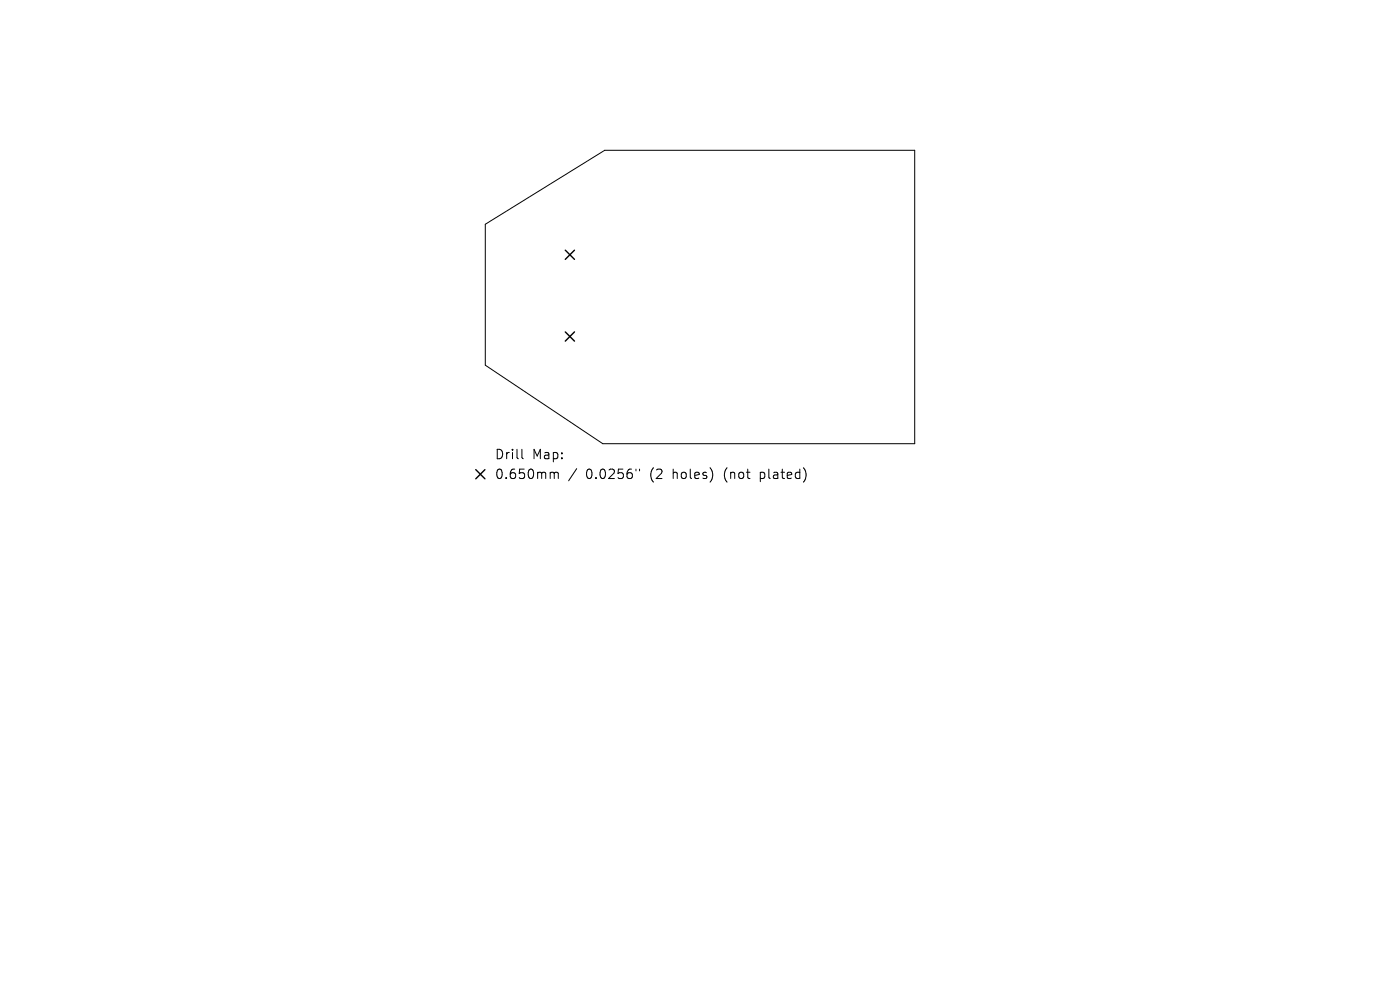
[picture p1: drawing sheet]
<svg xmlns="http://www.w3.org/2000/svg" width="297mm" height="210mm" viewBox="0 0 297 210" stroke-linecap="round" stroke-linejoin="round" font-family="sans-serif">
<defs><g id="words">
<g font-size="2.8">
<text x="104.9" y="97.7">Drill</text>
<text x="104.9" y="101.9">0.650mm</text>
<text x="112.9" y="97.7">Map:</text>
<text x="124.3" y="101.9">0.0256&quot;</text>
<text x="138" y="101.9">(2</text>
<text x="143" y="101.9">holes)</text>
<text x="154.1" y="101.9">(not</text>
<text x="161.9" y="101.9">plated)</text>
</g>
</g></defs>
<path d="M103 47.6l25.3-15.7h65.7v62.2h-66.1l-24.9-16.6zM110.7 95.3v1.7l.3 .3M122.3 99.4l-1.7 2.6M134.9 99.5v.4M135.7 99.5v.4M117 100.2l.5 .1 .1 .2M117.6 100.5l.3-.3 .4 .1 .1 1.2M117.6 100.5v1" fill="none" stroke="#000" stroke-width=".21"/>
<path d="M119.9 53.1l2 1.9M121.9 53.1l-2 1.9M119.9 70.4l2 2M121.9 70.4l-2 2M100.9 99.6l2 2M102.9 99.6l-2 2" fill="none" stroke="#000" stroke-width=".3"/>
<use href="#words"/>
</svg>
